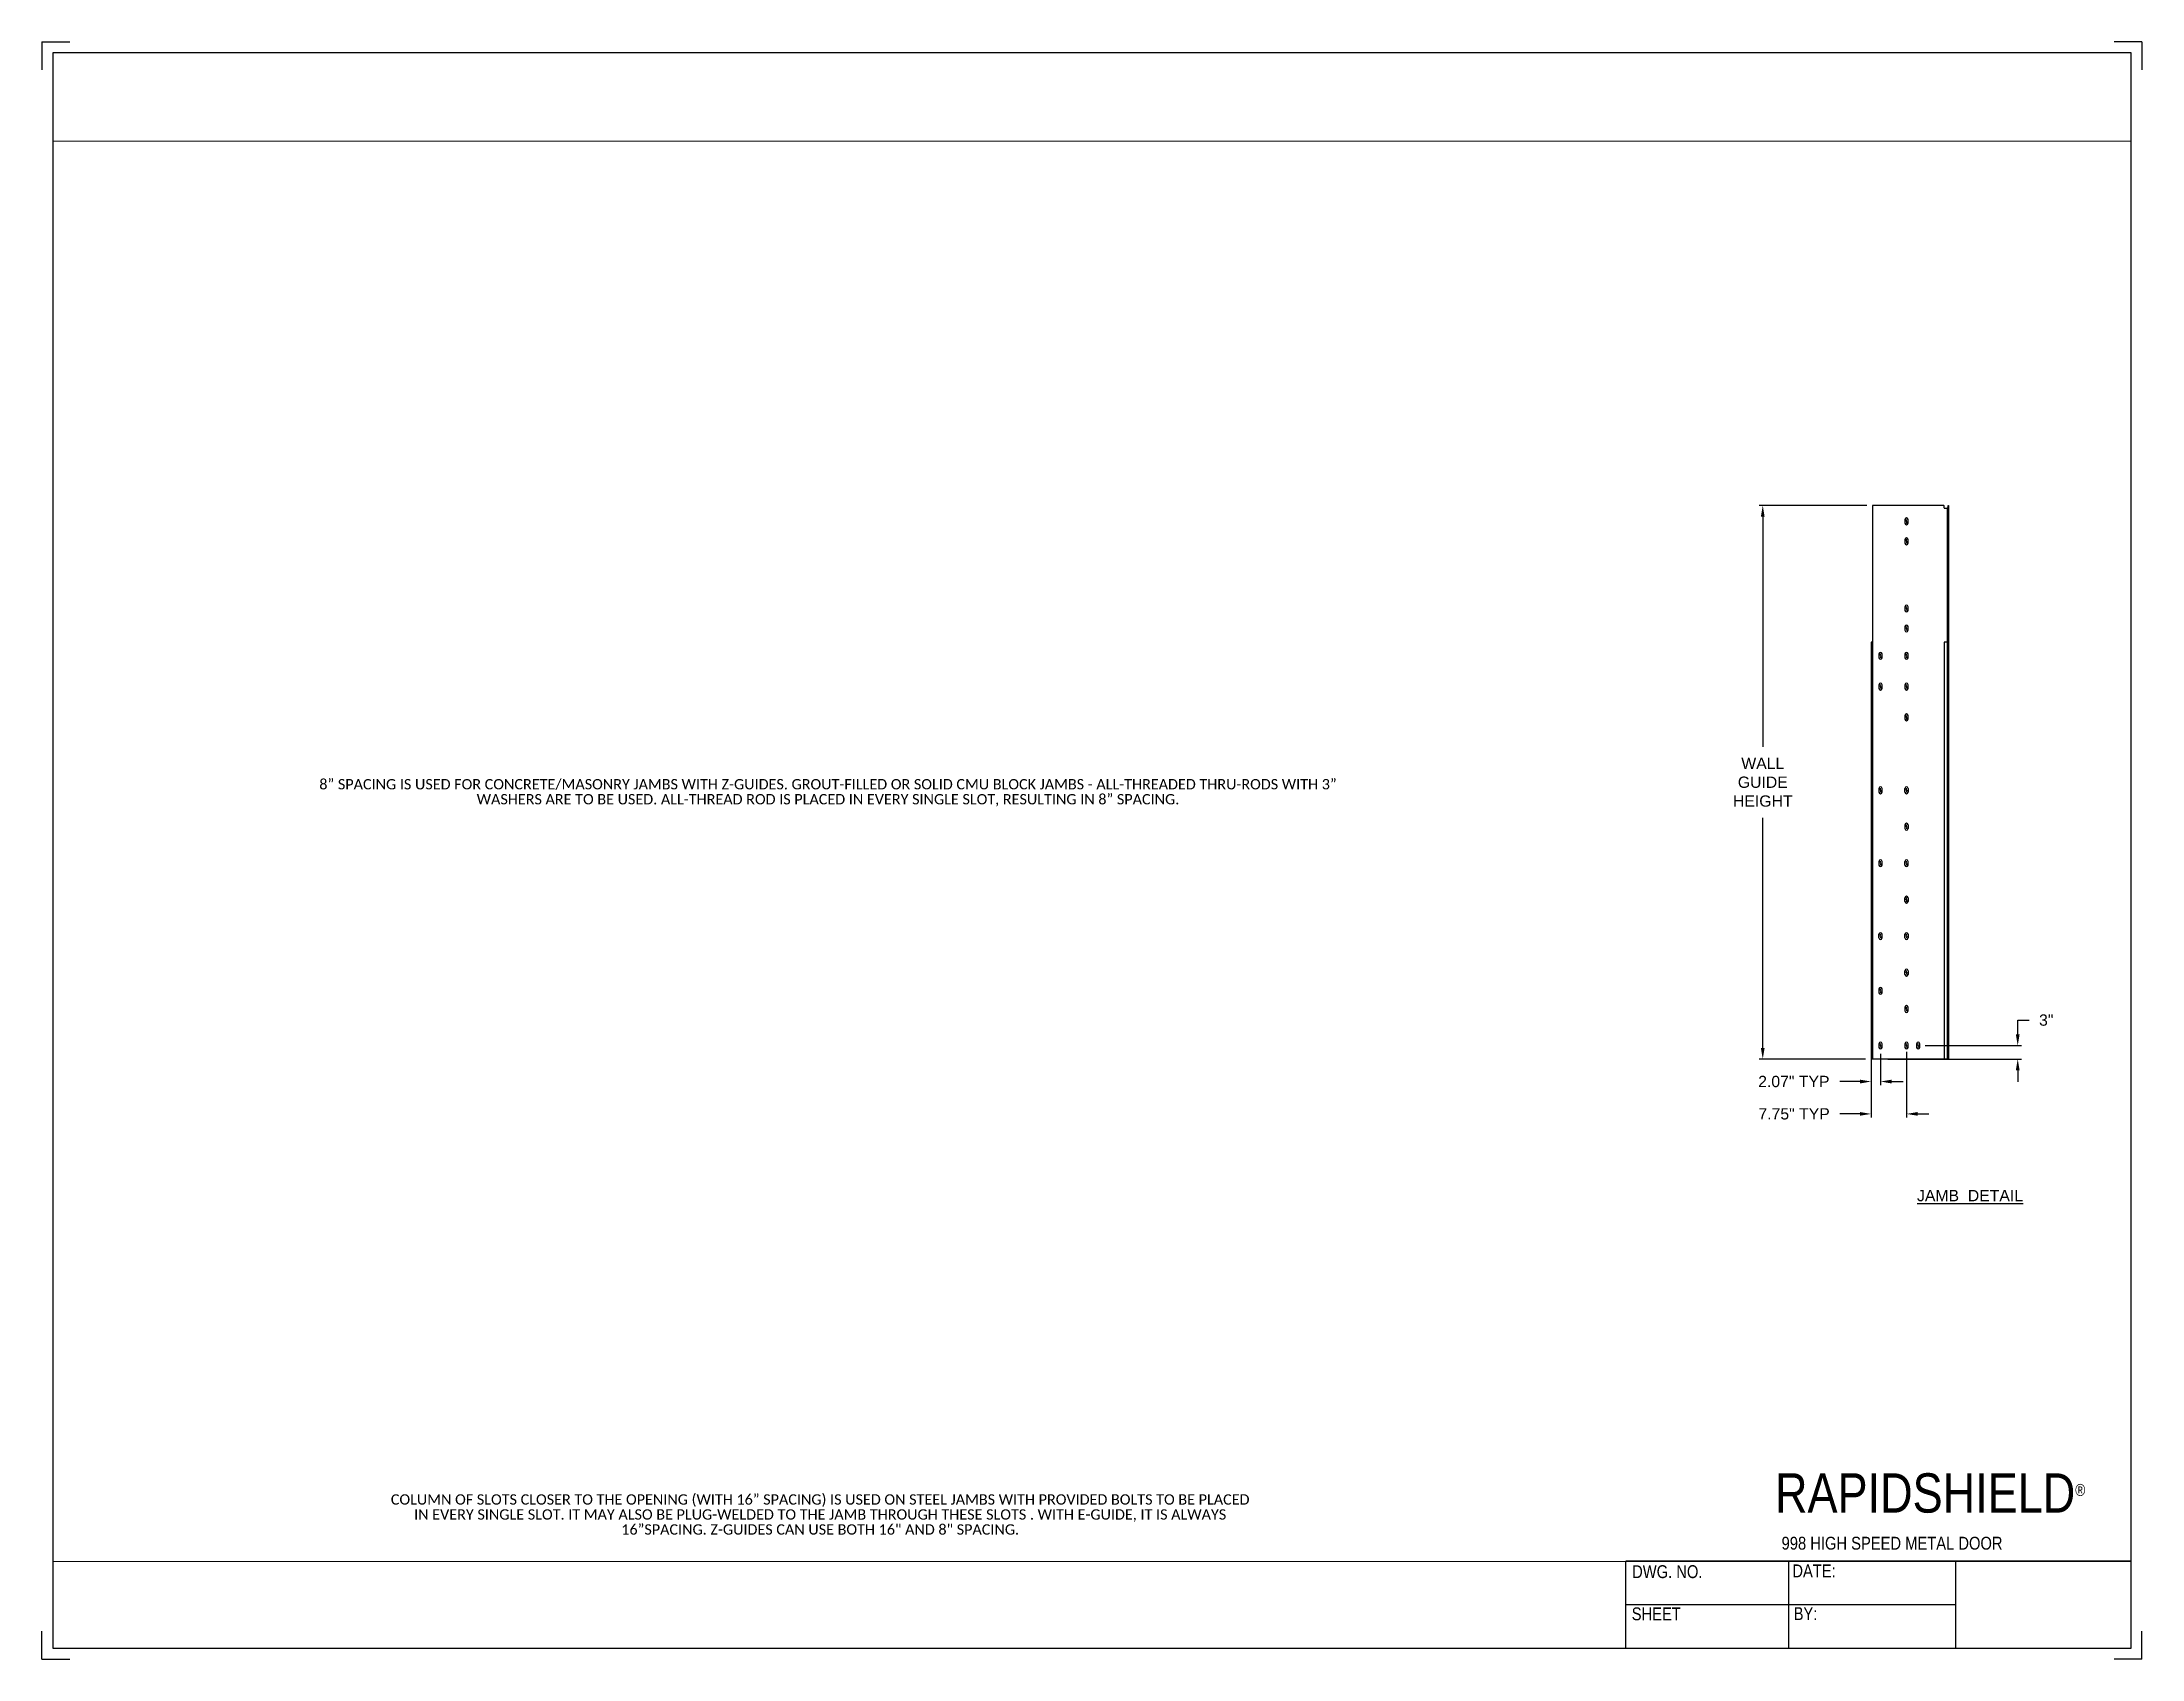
# Paper-space layout '998 JAMB BRACKET SCHEDULE' of a CAD drawing. Header units: inches. Extents: x 0.1 to 10.9, y 0.1 to 8.4.
# The model-space entities are those that its viewports show. They can reach past a viewport. Long polylines and large blocks are cut down to what shows.
import ezdxf

# ---------------------------------------------------------------- set-up
doc = ezdxf.new("R2010")
doc.units = ezdxf.units.IN
doc.header["$LTSCALE"] = 0.25
doc.header["$MEASUREMENT"] = 0
for name, color, linetype in [('ANNOTATIONS', 1, 'Continuous'), ('DETAILS', 4, 'Continuous'), ('FORMAT', 7, 'Continuous'), ('TITLE BLOCK', 7, 'Continuous')]:
    doc.layers.add(name, color=color, linetype=linetype)
doc.styles.add('ARIAL', font='arial.ttf', dxfattribs={"height": 0.09375})
doc.styles.add('CADdetails-DIMENSIONS', font='ARIALN.TTF', dxfattribs={"height": 2.38})
doc.dimstyles.new('STANDARD$0', dxfattribs={"dimtxt": 0.09375, "dimasz": 0.09375, "dimexe": 0.03125, "dimexo": 0.046875, "dimgap": 0.09, "dimtad": 0, "dimtih": 1, "dimtoh": 1, "dimdec": 4, "dimzin": 0, "dimdsep": 46, "dimtxsty": 'ARIAL', "dimcen": 0.09, "dimadec": 0, "dimazin": 0, "dimtfac": 1, "dimtdec": 4, "dimtofl": 0, "dimtmove": 0, "dimatfit": 1, "dimfxl": 1, "dimtolj": 1, "dimtzin": 0, "dimarcsym": 0})

psp = doc.layouts.new('998 JAMB BRACKET SCHEDULE')

# ---------------------------------------------------------------- texts
at = {"layer": 'TITLE BLOCK', "style": 'CADdetails-DIMENSIONS'}
for s, insert, char_height, width, attachment_point in [('\\A1;RAPIDSHIELD{\\H0.30337x;\\S® ^ ;}', (10.642, 1.029), 0.20312, 2.03069, 3), ('998 HIGH SPEED METAL DOOR', (9.624, 0.701), 0.06641, 1.75949, 2), ('DWG. NO.', (8.463, 0.554), 0.0664, 1.75949, 2), ('DATE:', (9.221, 0.558), 0.0664, 1.75949, 2), ('SHEET', (8.406, 0.336), 0.0664, 1.75949, 2), ('BY:', (9.177, 0.337), 0.0664, 1.75949, 2)]:
    psp.add_mtext(s, dxfattribs=dict(at, insert=insert, char_height=char_height, width=width, attachment_point=attachment_point))

msp = doc.modelspace()

# ---------------------------------------------------------------- texts
at = {"layer": 'ANNOTATIONS', "char_height": 0.09375, "attachment_point": 2, "line_spacing_factor": 0.869743, "style": 'ARIAL'}
for s, width, gutter_width, insert in [('{\\fCalibri|b0|i0|c0|p34;\\H0.91667x;8” SPACING IS USED FOR CONCRETE/MASONRY JAMBS WITH Z-GUIDES. GROUT-FILLED OR SOLID CMU BLOCK JAMBS - ALL-THREADED THRU-RODS WITH 3” WASHERS ARE TO BE USED. ALL-THREAD ROD IS PLACED IN EVERY SINGLE SLOT, RESULTING IN 8” SPACING.}', 8.9574068, 0.02172, (276.23259, 241.5589)), ('{\\fCalibri|b0|i0|c0|p34;\\H0.91667x;COLUMN OF SLOTS CLOSER TO THE OPENING (WITH 16” SPACING) IS USED ON STEEL JAMBS WITH PROVIDED BOLTS TO BE PLACED IN EVERY SINGLE SLOT. IT MAY ALSO BE PLUG-WELDED TO THE JAMB THROUGH THESE SLOTS . WITH E-GUIDE, IT IS ALWAYS 16”SPACING. Z-GUIDES CAN USE BOTH 16" AND 8" SPACING.}', 7.1414314, 0.01732, (276.1676, 235.61726))]:
    msp.add_mtext_dynamic_manual_height_columns(s, width=width, gutter_width=gutter_width, heights=[0], dxfattribs=dict(at, insert=insert))
at = {"layer": 'ANNOTATIONS', "insert": (285.71587, 238.14539), "char_height": 0.09375, "width": 1.3823677, "attachment_point": 2, "style": 'ARIAL'}
msp.add_mtext('{\\LJAMB  DETAIL}', dxfattribs=at)

# ---------------------------------------------------------------- blocks, each defined once
blk = doc.blocks.new('SW_CENTERMARKSYMBOL_32')
at = {"layer": 'FORMAT', "color": 0}
for p, q in [((-0.017, 0), (-0.037, 0)), ((0, 0), (-0.008, 0)), ((0, 0.017), (0, 0.037)), ((0, 0), (0, 0.008)), ((0, 0), (0, -0.008)), ((0, 0), (0.008, 0)), ((0.017, 0), (0.037, 0)), ((0, -0.017), (0, -0.037))]:
    blk.add_line(p, q, dxfattribs=at)
blk = doc.blocks.new('SW_CENTERMARKSYMBOL_33')
at = {"layer": 'FORMAT', "color": 0}
for p, q in [((-0.017, 0), (-0.037, 0)), ((0, 0), (-0.008, 0)), ((0, 0.017), (0, 0.037)), ((0, 0), (0, 0.008)), ((0, 0), (0, -0.008)), ((0, 0), (0.008, 0)), ((0.017, 0), (0.037, 0)), ((0, -0.017), (0, -0.037))]:
    blk.add_line(p, q, dxfattribs=at)
blk = doc.blocks.new('SW_CENTERMARKSYMBOL_34')
at = {"layer": 'FORMAT', "color": 0}
for p, q in [((-0.017, 0), (-0.037, 0)), ((0, 0), (-0.008, 0)), ((0, 0.017), (0, 0.037)), ((0, 0), (0, 0.008)), ((0, 0), (0, -0.008)), ((0, 0), (0.008, 0)), ((0.017, 0), (0.037, 0)), ((0, -0.017), (0, -0.037))]:
    blk.add_line(p, q, dxfattribs=at)
blk = doc.blocks.new('SW_CENTERMARKSYMBOL_35')
at = {"layer": 'FORMAT', "color": 0}
for p, q in [((-0.017, 0), (-0.037, 0)), ((0, 0), (-0.008, 0)), ((0, 0.017), (0, 0.037)), ((0, 0), (0, 0.008)), ((0, 0), (0, -0.008)), ((0, 0), (0.008, 0)), ((0.017, 0), (0.037, 0)), ((0, -0.017), (0, -0.037))]:
    blk.add_line(p, q, dxfattribs=at)
blk = doc.blocks.new('SW_CENTERMARKSYMBOL_36')
at = {"layer": 'FORMAT', "color": 0}
for p, q in [((-0.017, 0), (-0.037, 0)), ((0, 0), (-0.008, 0)), ((0, 0.017), (0, 0.037)), ((0, 0), (0, 0.008)), ((0, 0), (0, -0.008)), ((0, 0), (0.008, 0)), ((0.017, 0), (0.037, 0)), ((0, -0.017), (0, -0.037))]:
    blk.add_line(p, q, dxfattribs=at)
blk = doc.blocks.new('SW_CENTERMARKSYMBOL_37')
at = {"layer": 'FORMAT', "color": 0}
for p, q in [((-0.017, 0), (-0.037, 0)), ((0, 0), (-0.008, 0)), ((0, 0.017), (0, 0.037)), ((0, 0), (0, 0.008)), ((0, 0), (0, -0.008)), ((0, 0), (0.008, 0)), ((0.017, 0), (0.037, 0)), ((0, -0.017), (0, -0.037))]:
    blk.add_line(p, q, dxfattribs=at)
blk = doc.blocks.new('SW_CENTERMARKSYMBOL_38')
at = {"layer": 'FORMAT', "color": 0}
for p, q in [((-0.017, 0), (-0.037, 0)), ((0, 0), (-0.008, 0)), ((0, 0.017), (0, 0.037)), ((0, 0), (0, 0.008)), ((0, 0), (0, -0.008)), ((0, 0), (0.008, 0)), ((0.017, 0), (0.037, 0)), ((0, -0.017), (0, -0.037))]:
    blk.add_line(p, q, dxfattribs=at)
blk = doc.blocks.new('SW_CENTERMARKSYMBOL_39')
at = {"layer": 'FORMAT', "color": 0}
for p, q in [((-0.017, 0), (-0.037, 0)), ((0, 0), (-0.008, 0)), ((0, 0.017), (0, 0.037)), ((0, 0), (0, 0.008)), ((0, 0), (0, -0.008)), ((0, 0), (0.008, 0)), ((0.017, 0), (0.037, 0)), ((0, -0.017), (0, -0.037))]:
    blk.add_line(p, q, dxfattribs=at)
blk = doc.blocks.new('SW_CENTERMARKSYMBOL_40')
at = {"layer": 'FORMAT', "color": 0}
for p, q in [((-0.017, 0), (-0.037, 0)), ((0, 0), (-0.008, 0)), ((0, 0.017), (0, 0.037)), ((0, 0), (0, 0.008)), ((0, 0), (0, -0.008)), ((0, 0), (0.008, 0)), ((0.017, 0), (0.037, 0)), ((0, -0.017), (0, -0.037))]:
    blk.add_line(p, q, dxfattribs=at)
blk = doc.blocks.new('SW_CENTERMARKSYMBOL_41')
at = {"layer": 'FORMAT', "color": 0}
for p, q in [((-0.017, 0), (-0.037, 0)), ((0, 0), (-0.008, 0)), ((0, 0.017), (0, 0.037)), ((0, 0), (0, 0.008)), ((0, 0), (0, -0.008)), ((0, 0), (0.008, 0)), ((0.017, 0), (0.037, 0)), ((0, -0.017), (0, -0.037))]:
    blk.add_line(p, q, dxfattribs=at)
blk = doc.blocks.new('SW_CENTERMARKSYMBOL_42')
at = {"layer": 'FORMAT', "color": 0}
for p, q in [((-0.017, 0), (-0.037, 0)), ((0, 0), (-0.008, 0)), ((0, 0.017), (0, 0.037)), ((0, 0), (0, 0.008)), ((0, 0), (0, -0.008)), ((0, 0), (0.008, 0)), ((0.017, 0), (0.037, 0)), ((0, -0.017), (0, -0.037))]:
    blk.add_line(p, q, dxfattribs=at)
blk = doc.blocks.new('SW_CENTERMARKSYMBOL_43')
at = {"layer": 'FORMAT', "color": 0}
for p, q in [((-0.017, 0), (-0.037, 0)), ((0, 0), (-0.008, 0)), ((0, 0.017), (0, 0.037)), ((0, 0), (0, 0.008)), ((0, 0), (0, -0.008)), ((0, 0), (0.008, 0)), ((0.017, 0), (0.037, 0)), ((0, -0.017), (0, -0.037))]:
    blk.add_line(p, q, dxfattribs=at)
blk = doc.blocks.new('SW_CENTERMARKSYMBOL_44')
at = {"layer": 'FORMAT', "color": 0}
for p, q in [((-0.017, 0), (-0.037, 0)), ((0, 0), (-0.008, 0)), ((0, 0.017), (0, 0.037)), ((0, 0), (0, 0.008)), ((0, 0), (0, -0.008)), ((0, 0), (0.008, 0)), ((0.017, 0), (0.037, 0)), ((0, -0.017), (0, -0.037))]:
    blk.add_line(p, q, dxfattribs=at)
blk = doc.blocks.new('SW_CENTERMARKSYMBOL_45')
at = {"layer": 'FORMAT', "color": 0}
for p, q in [((-0.017, 0), (-0.037, 0)), ((0, 0), (-0.008, 0)), ((0, 0.017), (0, 0.037)), ((0, 0), (0, 0.008)), ((0, 0), (0, -0.008)), ((0, 0), (0.008, 0)), ((0.017, 0), (0.037, 0)), ((0, -0.017), (0, -0.037))]:
    blk.add_line(p, q, dxfattribs=at)
blk = doc.blocks.new('SW_CENTERMARKSYMBOL_46')
at = {"layer": 'FORMAT', "color": 0}
for p, q in [((-0.017, 0), (-0.037, 0)), ((0, 0), (-0.008, 0)), ((0, 0.017), (0, 0.037)), ((0, 0), (0, 0.008)), ((0, 0), (0, -0.008)), ((0, 0), (0.008, 0)), ((0.017, 0), (0.037, 0)), ((0, -0.017), (0, -0.037))]:
    blk.add_line(p, q, dxfattribs=at)
blk = doc.blocks.new('SW_CENTERMARKSYMBOL_47')
at = {"layer": 'FORMAT', "color": 0}
for p, q in [((-0.017, 0), (-0.037, 0)), ((0, 0), (-0.008, 0)), ((0, 0.017), (0, 0.037)), ((0, 0), (0, 0.008)), ((0, 0), (0, -0.008)), ((0, 0), (0.008, 0)), ((0.017, 0), (0.037, 0)), ((0, -0.017), (0, -0.037))]:
    blk.add_line(p, q, dxfattribs=at)
blk = doc.blocks.new('SW_CENTERMARKSYMBOL_48')
at = {"layer": 'FORMAT', "color": 0}
for p, q in [((-0.017, 0), (-0.037, 0)), ((0, 0), (-0.008, 0)), ((0, 0.017), (0, 0.037)), ((0, 0), (0, 0.008)), ((0, 0), (0, -0.008)), ((0, 0), (0.008, 0)), ((0.017, 0), (0.037, 0)), ((0, -0.017), (0, -0.037))]:
    blk.add_line(p, q, dxfattribs=at)
blk = doc.blocks.new('SW_CENTERMARKSYMBOL_49')
at = {"layer": 'FORMAT', "color": 0}
for p, q in [((-0.017, 0), (-0.037, 0)), ((0, 0), (-0.008, 0)), ((0, 0.017), (0, 0.037)), ((0, 0), (0, 0.008)), ((0, 0), (0, -0.008)), ((0, 0), (0.008, 0)), ((0.017, 0), (0.037, 0)), ((0, -0.017), (0, -0.037))]:
    blk.add_line(p, q, dxfattribs=at)
blk = doc.blocks.new('SW_CENTERMARKSYMBOL_50')
at = {"layer": 'FORMAT', "color": 0}
for p, q in [((-0.017, 0), (-0.037, 0)), ((0, 0), (-0.008, 0)), ((0, 0.017), (0, 0.037)), ((0, 0), (0, 0.008)), ((0, 0), (0, -0.008)), ((0, 0), (0.008, 0)), ((0.017, 0), (0.037, 0)), ((0, -0.017), (0, -0.037))]:
    blk.add_line(p, q, dxfattribs=at)
blk = doc.blocks.new('SW_CENTERMARKSYMBOL_51')
at = {"layer": 'FORMAT', "color": 0}
for p, q in [((-0.017, 0), (-0.037, 0)), ((0, 0), (-0.008, 0)), ((0, 0.017), (0, 0.037)), ((0, 0), (0, 0.008)), ((0, 0), (0, -0.008)), ((0, 0), (0.008, 0)), ((0.017, 0), (0.037, 0)), ((0, -0.017), (0, -0.037))]:
    blk.add_line(p, q, dxfattribs=at)
blk = doc.blocks.new('SW_CENTERMARKSYMBOL_52')
at = {"layer": 'FORMAT', "color": 0}
for p, q in [((-0.017, 0), (-0.037, 0)), ((0, 0), (-0.008, 0)), ((0, 0.017), (0, 0.037)), ((0, 0), (0, 0.008)), ((0, 0), (0, -0.008)), ((0, 0), (0.008, 0)), ((0.017, 0), (0.037, 0)), ((0, -0.017), (0, -0.037))]:
    blk.add_line(p, q, dxfattribs=at)
blk = doc.blocks.new('SW_CENTERMARKSYMBOL_53')
at = {"layer": 'FORMAT', "color": 0}
for p, q in [((-0.017, 0), (-0.037, 0)), ((0, 0), (-0.008, 0)), ((0, 0.017), (0, 0.037)), ((0, 0), (0, 0.008)), ((0, 0), (0, -0.008)), ((0, 0), (0.008, 0)), ((0.017, 0), (0.037, 0)), ((0, -0.017), (0, -0.037))]:
    blk.add_line(p, q, dxfattribs=at)
blk = doc.blocks.new('SW_CENTERMARKSYMBOL_54')
at = {"layer": 'FORMAT', "color": 0}
for p, q in [((-0.017, 0), (-0.038, 0)), ((0, 0), (-0.008, 0)), ((0, 0.017), (0, 0.037)), ((0, 0), (0, 0.008)), ((0, 0), (0, -0.008)), ((0, 0), (0.008, 0)), ((0.017, 0), (0.037, 0)), ((0, -0.017), (0, -0.037))]:
    blk.add_line(p, q, dxfattribs=at)
blk = doc.blocks.new('*D78')
at = {"layer": 'ANNOTATIONS', "color": 0, "lineweight": -2, "transparency": 16777216}
for p, q in [((286.112, 239.439), (286.112, 239.556)), ((286.112, 239.556), (286.206, 239.556)), ((285.344, 239.345), (286.143, 239.345)), ((285.033, 239.232), (286.143, 239.232)), ((286.112, 239.138), (286.112, 239.044))]:
    blk.add_line(p, q, dxfattribs=at)
at = {"layer": 'ANNOTATIONS', "color": 0, "transparency": 16777216}
for points in [[(286.096, 239.439), (286.128, 239.439), (286.112, 239.345)], [(286.096, 239.138), (286.128, 239.138), (286.112, 239.232)]]:
    blk.add_solid(points, dxfattribs=at)
at = {"layer": 'defpoints', "color": 0, "transparency": 16777216}
for p in [(285.297, 239.345), (284.986, 239.232), (286.112, 239.232)]:
    blk.add_point(p, dxfattribs=at)
at = {"layer": 'ANNOTATIONS', "color": 0, "transparency": 16777216, "insert": (286.349, 239.556), "char_height": 0.0938, "attachment_point": 5, "style": 'ARIAL'}
blk.add_mtext('\\A1;3"', dxfattribs=at)
blk = doc.blocks.new('*D79')
at = {"layer": 'ANNOTATIONS', "color": 0, "lineweight": -2, "transparency": 16777216}
for p, q in [((285.188, 239.294), (285.188, 238.746)), ((284.894, 239.185), (284.894, 238.746)), ((284.801, 238.777), (284.635, 238.777)), ((285.282, 238.777), (285.375, 238.777))]:
    blk.add_line(p, q, dxfattribs=at)
at = {"layer": 'ANNOTATIONS', "color": 0, "transparency": 16777216}
for points in [[(284.801, 238.793), (284.801, 238.762), (284.894, 238.777)], [(285.282, 238.793), (285.282, 238.762), (285.188, 238.777)]]:
    blk.add_solid(points, dxfattribs=at)
at = {"layer": 'defpoints', "color": 0, "transparency": 16777216}
for p in [(285.188, 239.341), (284.894, 239.232), (284.894, 238.777)]:
    blk.add_point(p, dxfattribs=at)
at = {"layer": 'ANNOTATIONS', "color": 0, "transparency": 16777216, "insert": (284.255, 238.777), "char_height": 0.09375, "attachment_point": 5, "style": 'ARIAL'}
blk.add_mtext('\\A1;7.75" TYP', dxfattribs=at)
blk = doc.blocks.new('*D80')
at = {"layer": 'ANNOTATIONS', "color": 0, "lineweight": -2, "transparency": 16777216}
for p, q in [((284.894, 241.494), (284.894, 239.015)), ((284.973, 239.275), (284.973, 239.015)), ((284.801, 239.046), (284.635, 239.046)), ((285.066, 239.046), (285.16, 239.046))]:
    blk.add_line(p, q, dxfattribs=at)
at = {"layer": 'ANNOTATIONS', "color": 0, "transparency": 16777216}
for points in [[(284.801, 239.062), (284.801, 239.03), (284.894, 239.046)], [(285.066, 239.062), (285.066, 239.03), (284.973, 239.046)]]:
    blk.add_solid(points, dxfattribs=at)
at = {"layer": 'defpoints', "color": 0, "transparency": 16777216}
for p in [(284.894, 241.541), (284.973, 239.322), (284.894, 239.046)]:
    blk.add_point(p, dxfattribs=at)
at = {"layer": 'ANNOTATIONS', "color": 0, "transparency": 16777216, "insert": (284.253, 239.046), "char_height": 0.09375, "attachment_point": 5, "style": 'ARIAL'}
blk.add_mtext('\\A1;2.07" TYP', dxfattribs=at)
blk = doc.blocks.new('*D81')
at = {"layer": 'ANNOTATIONS', "color": 0, "lineweight": -2, "transparency": 16777216}
for p, q in [((284.858, 243.832), (283.964, 243.832)), ((283.995, 243.738), (283.995, 241.827)), ((283.995, 239.325), (283.995, 241.236)), ((284.847, 239.232), (283.964, 239.232))]:
    blk.add_line(p, q, dxfattribs=at)
at = {"layer": 'ANNOTATIONS', "color": 0, "transparency": 16777216}
for points in [[(283.979, 243.738), (284.01, 243.738), (283.995, 243.832)], [(283.979, 239.325), (284.01, 239.325), (283.995, 239.232)]]:
    blk.add_solid(points, dxfattribs=at)
at = {"layer": 'defpoints', "color": 0, "transparency": 16777216}
for p in [(284.905, 243.832), (283.995, 239.232), (284.894, 239.232)]:
    blk.add_point(p, dxfattribs=at)
at = {"layer": 'ANNOTATIONS', "color": 0, "transparency": 16777216, "insert": (283.995, 241.532), "char_height": 0.0938, "attachment_point": 5, "style": 'ARIAL'}
blk.add_mtext('\\A1;WALL\\PGUIDE\\PHEIGHT', dxfattribs=at)

# ---------------------------------------------------------------- dimensions: what is measured, and where the dimension line sits
at = {"layer": 'ANNOTATIONS'}
for base, p1, p2, text, picture, middle in [((283.99482, 239.23153), (284.90525, 243.83206), (284.89431, 239.23153), 'WALL\\PGUIDE\\PHEIGHT', '*D81', (283.99482, 241.53179)), ((286.11189, 239.23153), (285.29714, 239.34513), (284.98597, 239.23153), '3"', '*D78', (286.34949, 239.5563))]:
    dim = msp.add_linear_dim(base=base, p1=p1, p2=p2, angle=90, text=text, dimstyle='STANDARD$0', dxfattribs=at)
    dim.commit()
    dim.dimension.update_dxf_attribs({"geometry": picture, "text_midpoint": middle, "dimtype": 160})
for base, p1, p2, text, picture, middle in [((284.89431, 239.046), (284.97253, 239.32174), (284.89431, 241.54126), '2.07" TYP', '*D80', (284.25348, 239.046)), ((284.89431, 238.7775), (285.18791, 239.34134), (284.89431, 239.23153), '7.75" TYP', '*D79', (284.25482, 238.7775))]:
    dim = msp.add_linear_dim(base=base, p1=p1, p2=p2, text=text, dimstyle='STANDARD$0', dxfattribs=at)
    dim.commit()
    dim.dimension.update_dxf_attribs({"geometry": picture, "text_midpoint": middle, "dimtype": 160})

# ---------------------------------------------------------------- linework, layer by layer
at = {"layer": 'DETAILS'}
for p, q in [((285.49635, 243.83206), (284.90525, 243.83206)), ((284.90525, 243.83206), (284.90525, 242.69612)), ((285.50014, 243.81218), (285.50014, 243.82827)), ((285.50392, 243.80839), (285.52706, 243.80839)), ((285.52706, 243.80839), (285.538, 243.80839)), ((285.52706, 243.80839), (285.52706, 239.23153)), ((285.53349, 243.80839), (285.52706, 243.80839)), ((285.53349, 243.83206), (285.538, 243.83206)), ((285.53349, 243.82827), (285.53349, 243.83206)), ((285.53349, 243.83206), (285.53349, 242.69612)), ((285.53349, 243.81218), (285.53349, 243.82827)), ((285.538, 243.82827), (285.53349, 243.82827)), ((285.53349, 243.80839), (285.53349, 243.81218)), ((285.53349, 243.81218), (285.538, 243.81218)), ((285.538, 243.80839), (285.53349, 243.80839)), ((285.53349, 243.80839), (285.53349, 239.23153)), ((285.538, 243.83206), (285.538, 243.82827)), ((285.538, 243.83206), (285.538, 242.69612)), ((285.538, 243.81218), (285.538, 243.82827)), ((285.538, 243.81218), (285.538, 243.80839)), ((285.538, 243.80839), (285.538, 239.23153)), ((285.17489, 243.71491), (285.17489, 243.68415)), ((285.20092, 243.68415), (285.20092, 243.71491)), ((285.538, 243.76698), (285.53349, 243.76698)), ((285.53349, 243.74568), (285.53349, 243.76698)), ((285.53349, 243.75692), (285.53349, 243.71787)), ((285.53349, 243.71787), (285.53349, 243.75692)), ((285.53349, 243.75692), (285.538, 243.75692)), ((285.53349, 243.74568), (285.538, 243.74568)), ((285.53349, 243.71787), (285.538, 243.71787)), ((285.538, 243.67232), (285.53349, 243.67232)), ((285.53349, 243.65102), (285.53349, 243.67232)), ((285.53349, 243.65102), (285.538, 243.65102)), ((285.53349, 243.64333), (285.53349, 243.60428)), ((285.53349, 243.60428), (285.53349, 243.64333)), ((285.53349, 243.64333), (285.538, 243.64333)), ((285.538, 243.74568), (285.538, 243.76698)), ((285.538, 243.71787), (285.538, 243.75692)), ((285.538, 243.75692), (285.538, 243.71787)), ((285.538, 243.65102), (285.538, 243.67232)), ((285.538, 243.60428), (285.538, 243.64333)), ((285.538, 243.64333), (285.538, 243.60428)), ((285.17489, 243.54926), (285.17489, 243.51849)), ((285.20092, 243.51849), (285.20092, 243.54926)), ((285.53349, 243.60428), (285.538, 243.60428)), ((285.17489, 242.99076), (285.17489, 242.95999)), ((285.20092, 242.95999), (285.20092, 242.99076)), ((285.17489, 242.8251), (285.17489, 242.79433)), ((285.20092, 242.79433), (285.20092, 242.8251)), ((285.538, 242.85823), (285.53349, 242.85823)), ((285.53349, 242.83693), (285.53349, 242.85823)), ((285.53349, 242.83693), (285.53349, 242.85823)), ((285.53349, 242.83693), (285.538, 242.83693)), ((285.538, 242.76357), (285.53349, 242.76357)), ((285.53349, 242.74227), (285.53349, 242.76357)), ((285.53349, 242.74227), (285.53349, 242.76357)), ((285.53349, 242.74227), (285.538, 242.74227)), ((285.538, 242.83693), (285.538, 242.85823)), ((285.538, 242.83693), (285.538, 242.85823)), ((285.538, 242.74227), (285.538, 242.76357)), ((285.538, 242.74227), (285.538, 242.76357)), ((284.89431, 242.69612), (284.89431, 239.23153)), ((284.89881, 242.69612), (284.89431, 242.69612)), ((284.90525, 242.69612), (284.89431, 242.69612)), ((284.89881, 242.69612), (284.89881, 239.23153)), ((284.90525, 242.69612), (284.89881, 242.69612)), ((284.90525, 242.69612), (284.90525, 239.23153)), ((284.95952, 242.59791), (284.95952, 242.56715)), ((284.98555, 242.56715), (284.98555, 242.59791)), ((285.17489, 242.59791), (285.17489, 242.56715)), ((285.20092, 242.56715), (285.20092, 242.59791)), ((285.50014, 242.69612), (285.50014, 239.23153)), ((285.52706, 242.69612), (285.50014, 242.69612)), ((285.52706, 242.69612), (285.52706, 239.23153)), ((285.52706, 242.69612), (285.538, 242.69612)), ((285.52706, 242.69612), (285.53349, 242.69612)), ((285.53349, 242.69612), (285.53349, 239.23153)), ((285.53349, 242.69612), (285.538, 242.69612)), ((285.538, 242.5767), (285.53349, 242.5767)), ((285.53349, 242.5767), (285.53349, 242.56943)), ((285.53349, 242.56943), (285.538, 242.56943)), ((285.538, 242.69612), (285.538, 239.23153)), ((285.538, 242.56943), (285.538, 242.5767)), ((284.95952, 242.34233), (284.95952, 242.31156)), ((284.98555, 242.31156), (284.98555, 242.34233)), ((285.17489, 242.34233), (285.17489, 242.31156)), ((285.20092, 242.31156), (285.20092, 242.34233)), ((285.17489, 242.08674), (285.17489, 242.05598)), ((285.20092, 242.05598), (285.20092, 242.08674)), ((285.538, 241.66795), (285.53349, 241.66795)), ((285.53349, 241.66795), (285.53349, 241.66068)), ((285.53349, 241.66068), (285.538, 241.66068)), ((285.538, 241.66068), (285.538, 241.66795)), ((284.95952, 241.48091), (284.95952, 241.45015)), ((284.98555, 241.45015), (284.98555, 241.48091)), ((285.17489, 241.45015), (285.17489, 241.48091)), ((285.20092, 241.48091), (285.20092, 241.45015)), ((285.17489, 241.178), (285.17489, 241.14723)), ((285.20092, 241.178), (285.20092, 241.14723)), ((284.95952, 240.87508), (284.95952, 240.84432)), ((284.98555, 240.84432), (284.98555, 240.87508)), ((285.17489, 240.84432), (285.17489, 240.87508)), ((285.20092, 240.84432), (285.20092, 240.87508)), ((285.538, 240.75921), (285.53349, 240.75921)), ((285.53349, 240.75921), (285.53349, 240.75194)), ((285.53349, 240.75194), (285.538, 240.75194)), ((285.538, 240.75194), (285.538, 240.75921)), ((285.17489, 240.5414), (285.17489, 240.57217)), ((285.20092, 240.57217), (285.20092, 240.5414)), ((284.95952, 240.23849), (284.95952, 240.26925)), ((284.98555, 240.23849), (284.98555, 240.26925)), ((285.17489, 240.23849), (285.17489, 240.26925)), ((285.20092, 240.26925), (285.20092, 240.23849)), ((285.17489, 239.93557), (285.17489, 239.96634)), ((285.20092, 239.96634), (285.20092, 239.93557)), ((285.538, 240.04925), (285.53349, 240.04925)), ((285.53349, 240.04925), (285.53349, 240.04198)), ((285.53349, 240.04198), (285.538, 240.04198)), ((285.538, 240.04198), (285.538, 240.04925)), ((284.95952, 239.81488), (284.95952, 239.78412)), ((284.98555, 239.78412), (284.98555, 239.81488)), ((285.17489, 239.66342), (285.17489, 239.63266)), ((285.20092, 239.63266), (285.20092, 239.66342)), ((284.95952, 239.36051), (284.95952, 239.32974)), ((284.98555, 239.32974), (284.98555, 239.36051)), ((285.17489, 239.36051), (285.17489, 239.32974)), ((285.20092, 239.32974), (285.20092, 239.36051)), ((285.27194, 239.36051), (285.27194, 239.32974)), ((285.29797, 239.32974), (285.29797, 239.36051)), ((285.538, 239.33929), (285.53349, 239.33929)), ((285.53349, 239.33929), (285.53349, 239.33202)), ((285.53349, 239.33202), (285.538, 239.33202)), ((285.538, 239.33202), (285.538, 239.33929)), ((284.89431, 239.23153), (284.89881, 239.23153)), ((284.90525, 239.23153), (284.89431, 239.23153)), ((284.90525, 239.23153), (284.89881, 239.23153)), ((285.52706, 239.23153), (284.90525, 239.23153)), ((285.50014, 239.23153), (285.52706, 239.23153)), ((285.538, 239.23153), (285.52706, 239.23153)), ((285.53349, 239.23153), (285.52706, 239.23153)), ((285.52706, 239.23153), (285.538, 239.23153)), ((285.52706, 239.23153), (285.53349, 239.23153)), ((285.53349, 239.23153), (285.538, 239.23153))]:
    msp.add_line(p, q, dxfattribs=at)
for centre, radius, start, end in [((285.49635, 243.82827), 0.00379, 0, 90), ((285.49635, 243.82827), 0.00379, 0, 90), ((285.50392, 243.81218), 0.00379, 180, 270), ((285.50392, 243.81218), 0.00379, 180, 270), ((285.18791, 243.71491), 0.01302, 0, 180), ((285.18791, 243.71491), 0.01302, 0, 180), ((285.18791, 243.68415), 0.01302, 180, 0), ((285.18791, 243.68415), 0.01302, 180, 0), ((285.18791, 243.54926), 0.01302, 0, 180), ((285.18791, 243.54926), 0.01302, 0, 180), ((285.18791, 243.51849), 0.01302, 180, 0), ((285.18791, 243.51849), 0.01302, 180, 0), ((285.18791, 242.99076), 0.01302, 0, 180), ((285.18791, 242.99076), 0.01302, 0, 180), ((285.18791, 242.95999), 0.01302, 180, 0), ((285.18791, 242.95999), 0.01302, 180, 0), ((285.18791, 242.8251), 0.01302, 0, 180), ((285.18791, 242.8251), 0.01302, 0, 180), ((285.18791, 242.79433), 0.01302, 180, 0), ((285.18791, 242.79433), 0.01302, 180, 0), ((284.97253, 242.59791), 0.01302, 0, 180), ((284.97253, 242.59791), 0.01302, 0, 180), ((284.97253, 242.56715), 0.01302, 180, 0), ((284.97253, 242.56715), 0.01302, 180, 0), ((285.18791, 242.59791), 0.01302, 0, 180), ((285.18791, 242.59791), 0.01302, 0, 180), ((285.18791, 242.56715), 0.01302, 180, 0), ((285.18791, 242.56715), 0.01302, 180, 0), ((284.97253, 242.34233), 0.01302, 0, 180), ((284.97253, 242.34233), 0.01302, 0, 180), ((284.97253, 242.31156), 0.01302, 180, 0), ((284.97253, 242.31156), 0.01302, 180, 0), ((285.18791, 242.34233), 0.01302, 0, 180), ((285.18791, 242.34233), 0.01302, 0, 180), ((285.18791, 242.31156), 0.01302, 180, 0), ((285.18791, 242.31156), 0.01302, 180, 0), ((285.18791, 242.08674), 0.01302, 0, 180), ((285.18791, 242.08674), 0.01302, 0, 180), ((285.18791, 242.05598), 0.01302, 180, 0), ((285.18791, 242.05598), 0.01302, 180, 0), ((284.97253, 241.48091), 0.01302, 0, 180), ((284.97253, 241.48091), 0.01302, 0, 180), ((284.97253, 241.45015), 0.01302, 180, 0), ((284.97253, 241.45015), 0.01302, 180, 0), ((285.18791, 241.48091), 0.01302, 0, 180), ((285.18791, 241.48091), 0.01302, 0, 180), ((285.18791, 241.45015), 0.01302, 180, 0), ((285.18791, 241.45015), 0.01302, 180, 0), ((285.18791, 241.178), 0.01302, 0, 180), ((285.18791, 241.178), 0.01302, 0, 180), ((285.18791, 241.14723), 0.01302, 180, 0), ((285.18791, 241.14723), 0.01302, 180, 0), ((284.97253, 240.87508), 0.01302, 0, 180), ((284.97253, 240.87508), 0.01302, 0, 180), ((284.97253, 240.84432), 0.01302, 180, 0), ((284.97253, 240.84432), 0.01302, 180, 0), ((285.18791, 240.87508), 0.01302, 0, 180), ((285.18791, 240.87508), 0.01302, 0, 180), ((285.18791, 240.84432), 0.01302, 180, 0), ((285.18791, 240.84432), 0.01302, 180, 0), ((285.18791, 240.57217), 0.01302, 0, 180), ((285.18791, 240.57217), 0.01302, 0, 180), ((285.18791, 240.5414), 0.01302, 180, 0), ((285.18791, 240.5414), 0.01302, 180, 0), ((284.97253, 240.26925), 0.01302, 0, 180), ((284.97253, 240.26925), 0.01302, 0, 180), ((284.97253, 240.23849), 0.01302, 180, 0), ((284.97253, 240.23849), 0.01302, 180, 0), ((285.18791, 240.26925), 0.01302, 0, 180), ((285.18791, 240.26925), 0.01302, 0, 180), ((285.18791, 240.23849), 0.01302, 180, 0), ((285.18791, 240.23849), 0.01302, 180, 0), ((285.18791, 239.96634), 0.01302, 0, 180), ((285.18791, 239.96634), 0.01302, 0, 180), ((284.97253, 239.81488), 0.01302, 0, 180), ((284.97253, 239.81488), 0.01302, 0, 180), ((284.97253, 239.78412), 0.01302, 180, 0), ((284.97253, 239.78412), 0.01302, 180, 0), ((285.18791, 239.93557), 0.01302, 180, 0), ((285.18791, 239.93557), 0.01302, 180, 0), ((285.18791, 239.66342), 0.01302, 0, 180), ((285.18791, 239.66342), 0.01302, 0, 180), ((285.18791, 239.63266), 0.01302, 180, 0), ((285.18791, 239.63266), 0.01302, 180, 0), ((284.97253, 239.36051), 0.01302, 0, 180), ((284.97253, 239.36051), 0.01302, 0, 180), ((284.97253, 239.32974), 0.01302, 180, 0), ((284.97253, 239.32974), 0.01302, 180, 0), ((285.18791, 239.36051), 0.01302, 0, 180), ((285.18791, 239.36051), 0.01302, 0, 180), ((285.18791, 239.32974), 0.01302, 180, 0), ((285.18791, 239.32974), 0.01302, 180, 0), ((285.28495, 239.36051), 0.01302, 0, 180), ((285.28495, 239.36051), 0.01302, 0, 180), ((285.28495, 239.32974), 0.01302, 180, 0), ((285.28495, 239.32974), 0.01302, 180, 0)]:
    msp.add_arc(centre, radius, start, end, dxfattribs=at)

# ---------------------------------------------------------------- block references
at = {"layer": 'DETAILS', "xscale": 0.4543726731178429, "yscale": 0.4543726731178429, "zscale": 0.4543726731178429}
for name, p in [('SW_CENTERMARKSYMBOL_54', (285.18791, 243.69953)), ('SW_CENTERMARKSYMBOL_53', (285.18791, 243.53387)), ('SW_CENTERMARKSYMBOL_52', (285.18791, 242.97537)), ('SW_CENTERMARKSYMBOL_51', (285.18791, 242.80972)), ('SW_CENTERMARKSYMBOL_50', (284.97253, 242.58253)), ('SW_CENTERMARKSYMBOL_49', (285.18791, 242.58253)), ('SW_CENTERMARKSYMBOL_47', (284.97253, 242.32695)), ('SW_CENTERMARKSYMBOL_48', (285.18791, 242.32695)), ('SW_CENTERMARKSYMBOL_46', (285.18791, 242.07136)), ('SW_CENTERMARKSYMBOL_45', (284.97253, 241.46553)), ('SW_CENTERMARKSYMBOL_44', (285.18791, 241.46553)), ('SW_CENTERMARKSYMBOL_43', (285.18791, 241.16262)), ('SW_CENTERMARKSYMBOL_42', (284.97253, 240.8597)), ('SW_CENTERMARKSYMBOL_41', (285.18791, 240.8597)), ('SW_CENTERMARKSYMBOL_40', (285.18791, 240.55679)), ('SW_CENTERMARKSYMBOL_38', (284.97253, 240.25387)), ('SW_CENTERMARKSYMBOL_39', (285.18791, 240.25387)), ('SW_CENTERMARKSYMBOL_37', (285.18791, 239.95096)), ('SW_CENTERMARKSYMBOL_36', (284.97253, 239.7995)), ('SW_CENTERMARKSYMBOL_35', (285.18791, 239.64804)), ('SW_CENTERMARKSYMBOL_32', (284.97253, 239.34513)), ('SW_CENTERMARKSYMBOL_33', (285.18791, 239.34513)), ('SW_CENTERMARKSYMBOL_34', (285.28495, 239.34513))]:
    msp.add_blockref(name, p, dxfattribs=at)

msp.set_redraw_order([(e.dxf.handle, doc.entitydb.next_handle()) for e in msp.query("TEXT MTEXT ATTDEF DIMENSION ARC_DIMENSION")])  # texts and dimensions are drawn at this point

# ---------------------------------------------------------------- linework, layer by layer
at = {"layer": 'defpoints'}
for p, q in [((0.067, 8.426), (0.067, 8.281)), ((0.067, 8.426), (0.211, 8.426)), ((10.915, 8.426), (10.771, 8.426)), ((10.915, 8.426), (10.915, 8.281)), ((0.067, 0.069), (0.067, 0.214)), ((10.915, 0.069), (10.915, 0.214)), ((0.067, 0.069), (0.211, 0.069)), ((10.915, 0.069), (10.771, 0.069))]:
    psp.add_line(p, q, dxfattribs=at)
at = {"layer": 'TITLE BLOCK'}
for p, q in [((10.859, 8.37), (0.123, 8.37)), ((0.123, 8.37), (0.123, 0.125)), ((10.859, 0.125), (10.859, 8.37)), ((10.859, 0.575), (8.249, 0.575)), ((8.249, 0.125), (8.249, 0.575)), ((9.091, 0.125), (9.091, 0.575)), ((9.953, 0.125), (9.953, 0.575)), ((9.953, 0.35), (8.249, 0.35)), ((0.123, 0.125), (10.859, 0.125))]:
    psp.add_line(p, q, dxfattribs=at)

psp.set_redraw_order([(e.dxf.handle, doc.entitydb.next_handle()) for e in psp.query("TEXT MTEXT ATTDEF DIMENSION ARC_DIMENSION")])  # texts and dimensions are drawn at this point

# ---------------------------------------------------------------- viewports
at = {"layer": 'defpoints'}
psp.add_viewport(center=(5.491, 4.243), size=(10.736, 7.33881), view_center_point=(278.42463, 240.95809), view_height=11.7972078, dxfattribs=at)

doc.saveas('drawing.dxf')
